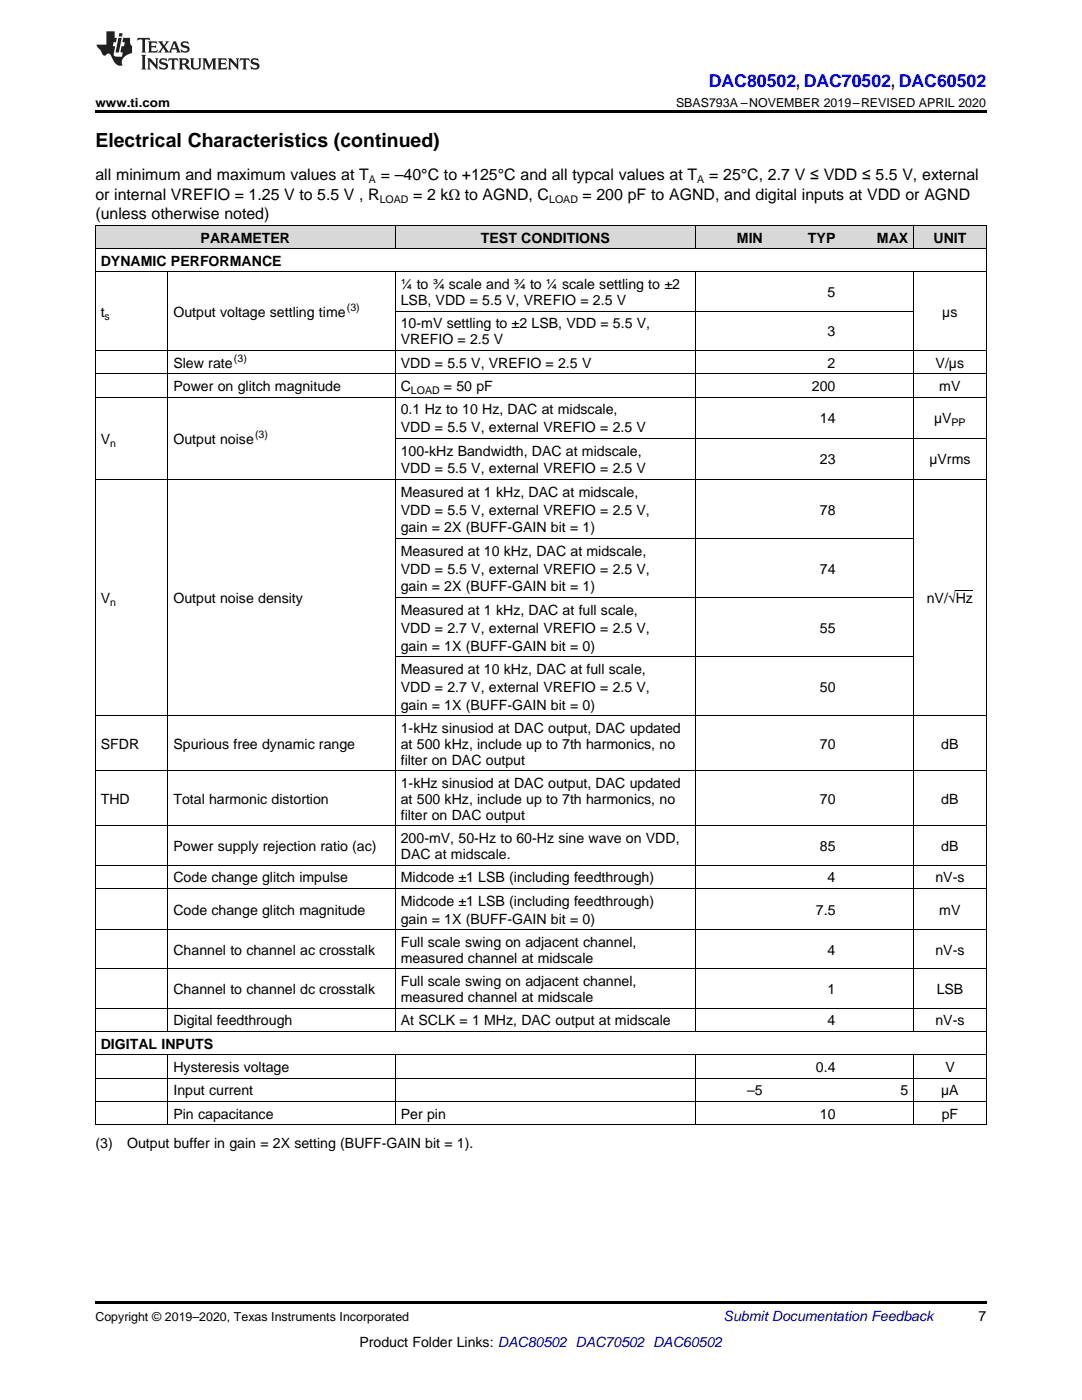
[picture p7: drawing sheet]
<svg xmlns="http://www.w3.org/2000/svg" width="216mm" height="279mm" viewBox="0 0 216 279" stroke-linecap="round" stroke-linejoin="round" font-family="sans-serif">
<defs><g id="words">
<text font-size="3.9" x="19" y="29.3">Electrical Characteristics (continued)</text>
<text font-size="3.5" fill="#00f" x="141.4" y="17.3">DAC80502, DAC70502, DAC60502</text>
<g font-size="3.2">
<text x="19" y="36">all minimum and maximum values at T</text>
<text x="76" y="36">= –40°C to +125°C and all typcal values at T</text>
<text x="141.5" y="36">= 25°C, 2.7 V ≤ VDD ≤ 5.5 V, external</text>
<text x="19" y="39.9">or internal VREFIO = 1.25 V to 5.5 V , R</text>
<text x="82.5" y="39.9">= 2 kΩ to AGND, C</text>
<text x="116.2" y="39.9">= 200 pF to AGND, and digital inputs at VDD or AGND</text>
<text x="19" y="43.7">(unless otherwise noted)</text>
</g>
<g font-size="2.8">
<text x="20.1" y="53.1">DYNAMIC PERFORMANCE</text>
<text x="40" y="48.4">PARAMETER</text>
<text x="96" y="48.4">TEST CONDITIONS</text>
<text x="147" y="48.4">MIN</text>
<text x="161.2" y="48.4">TYP</text>
<text x="175" y="48.4">MAX</text>
<text x="186.3" y="48.4">UNIT</text>
<text x="80" y="57.7">¼ to ¾ scale and ¾ to ¼ scale settling to ±2</text>
<text x="165.1" y="59.3">5</text>
<text x="20.1" y="63.2">t</text>
<text x="34.6" y="63.2">Output voltage settling time</text>
<text x="80" y="60.9">LSB, VDD = 5.5 V, VREFIO = 2.5 V</text>
<text x="80" y="65.5">10-mV settling to ±2 LSB, VDD = 5.5 V,</text>
<text x="188" y="63.2">µs</text>
<text x="80" y="68.7">VREFIO = 2.5 V</text>
<text x="165.1" y="67.1">3</text>
<text x="34.6" y="73.4">Slew rate</text>
<text x="80" y="73.4">VDD = 5.5 V, VREFIO = 2.5 V</text>
<text x="165.1" y="73.4">2</text>
<text x="186.7" y="73.4">V/µs</text>
<text x="34.6" y="78">Power on glitch magnitude</text>
<text x="80" y="78">C</text>
<text x="80" y="82.7">0.1 Hz to 10 Hz, DAC at midscale,</text>
<text x="88.6" y="78">= 50 pF</text>
<text x="162" y="78">200</text>
<text x="187.4" y="78">mV</text>
<text x="20.1" y="88.6">V</text>
<text x="34.6" y="88.6">Output noise</text>
<text x="80" y="86.3">VDD = 5.5 V, external VREFIO = 2.5 V</text>
<text x="163.6" y="84.5">14</text>
<text x="186.4" y="84.5">µV</text>
<text x="80" y="90.9">100-kHz Bandwidth, DAC at midscale,</text>
<text x="80" y="94.5">VDD = 5.5 V, external VREFIO = 2.5 V</text>
<text x="163.6" y="92.7">23</text>
<text x="185.5" y="92.7">µVrms</text>
<text x="80" y="99.1">Measured at 1 kHz, DAC at midscale,</text>
<text x="80" y="102.7">VDD = 5.5 V, external VREFIO = 2.5 V,</text>
<text x="80" y="106.3">gain = 2X (BUFF-GAIN bit = 1)</text>
<text x="163.6" y="102.7">78</text>
<text x="80" y="110.9">Measured at 10 kHz, DAC at midscale,</text>
<text x="80" y="114.5">VDD = 5.5 V, external VREFIO = 2.5 V,</text>
<text x="80" y="118">gain = 2X (BUFF-GAIN bit = 1)</text>
<text x="163.6" y="114.5">74</text>
<text x="20.1" y="120.4">V</text>
<text x="34.6" y="120.4">Output noise density</text>
<text x="80" y="122.7">Measured at 1 kHz, DAC at full scale,</text>
<text x="184.9" y="120.4">nV/√Hz</text>
<text x="80" y="126.3">VDD = 2.7 V, external VREFIO = 2.5 V,</text>
<text x="80" y="129.8">gain = 1X (BUFF-GAIN bit = 0)</text>
<text x="163.6" y="126.3">55</text>
<text x="80" y="134.5">Measured at 10 kHz, DAC at full scale,</text>
<text x="80" y="138">VDD = 2.7 V, external VREFIO = 2.5 V,</text>
<text x="80" y="141.6">gain = 1X (BUFF-GAIN bit = 0)</text>
<text x="163.6" y="138">50</text>
<text x="20.1" y="149.4">SFDR</text>
<text x="34.6" y="149.4">Spurious free dynamic range</text>
<text x="80" y="146.3">1-kHz sinusiod at DAC output, DAC updated</text>
<text x="80" y="149.4">at 500 kHz, include up to 7th harmonics, no</text>
<text x="163.6" y="149.4">70</text>
<text x="187.8" y="149.4">dB</text>
<text x="80" y="152.6">filter on DAC output</text>
<text x="20.1" y="160.4">THD</text>
<text x="34.6" y="160.4">Total harmonic distortion</text>
<text x="80" y="157.3">1-kHz sinusiod at DAC output, DAC updated</text>
<text x="80" y="160.4">at 500 kHz, include up to 7th harmonics, no</text>
<text x="163.6" y="160.4">70</text>
<text x="187.8" y="160.4">dB</text>
<text x="80" y="163.6">filter on DAC output</text>
<text x="34.6" y="169.9">Power supply rejection ratio (ac)</text>
<text x="80" y="168.3">200-mV, 50-Hz to 60-Hz sine wave on VDD,</text>
<text x="80" y="171.4">DAC at midscale.</text>
<text x="163.6" y="169.9">85</text>
<text x="187.8" y="169.9">dB</text>
<text x="34.6" y="176.1">Code change glitch impulse</text>
<text x="80" y="176.1">Midcode ±1 LSB (including feedthrough)</text>
<text x="165.1" y="176.1">4</text>
<text x="186.7" y="176.1">nV-s</text>
<text x="34.6" y="182.5">Code change glitch magnitude</text>
<text x="80" y="180.8">Midcode ±1 LSB (including feedthrough)</text>
<text x="80" y="184.3">gain = 1X (BUFF-GAIN bit = 0)</text>
<text x="162.8" y="182.5">7.5</text>
<text x="187.4" y="182.5">mV</text>
<text x="34.6" y="190.6">Channel to channel ac crosstalk</text>
<text x="80" y="189">Full scale swing on adjacent channel,</text>
<text x="165.1" y="190.6">4</text>
<text x="186.7" y="190.6">nV-s</text>
<text x="80" y="192.2">measured channel at midscale</text>
<text x="80" y="196.8">Full scale swing on adjacent channel,</text>
<text x="34.6" y="198.4">Channel to channel dc crosstalk</text>
<text x="80" y="200">measured channel at midscale</text>
<text x="165.1" y="198.4">1</text>
<text x="186.9" y="198.4">LSB</text>
<text x="20.1" y="209.3">DIGITAL INPUTS</text>
<text x="34.6" y="204.6">Digital feedthrough</text>
<text x="80" y="204.6">At SCLK = 1 MHz, DAC output at midscale</text>
<text x="165.1" y="204.6">4</text>
<text x="186.7" y="204.6">nV-s</text>
<text x="34.6" y="214">Hysteresis voltage</text>
<text x="162.8" y="214">0.4</text>
<text x="188.6" y="214">V</text>
<text x="34.6" y="218.6">Input current</text>
<text x="149.1" y="218.6">–5</text>
<text x="179.7" y="218.6">5</text>
<text x="187.8" y="218.6">µA</text>
<text x="34.6" y="223.3">Pin capacitance</text>
<text x="80" y="223.3">Per pin</text>
<text x="163.6" y="223.3">10</text>
<text x="187.9" y="223.3">pF</text>
<text x="19" y="229.1">(3)</text>
<text x="25.4" y="229.1">Output buffer in gain = 2X setting (BUFF-GAIN bit = 1).</text>
<text x="195.3" y="263.6">7</text>
<text x="71.7" y="268.9">Product Folder Links: DAC80502 DAC70502 DAC60502</text>
</g>
<text font-size="2.8" fill="#0000c8" x="144.4" y="263.6">Submit Documentation Feedback</text>
<g font-size="2.5">
<text x="19" y="21.4">www.ti.com</text>
<text x="134.9" y="21.4">SBAS793A –NOVEMBER 2019–REVISED APRIL 2020</text>
<text x="19" y="263.6">Copyright © 2019–2020, Texas Instruments Incorporated</text>
</g>
<g font-size="2.1">
<text x="73.6" y="36.6">A</text>
<text x="75.8" y="40.5">LOAD</text>
<text x="109.6" y="40.5">LOAD</text>
<text x="139.1" y="36.6">A</text>
<text x="20.9" y="63.8">s</text>
<text x="69.2" y="62.1">(3)</text>
<text x="46.7" y="72.2">(3)</text>
<text x="82" y="78.6">LOAD</text>
<text x="22" y="89.1">n</text>
<text x="50.9" y="87.5">(3)</text>
<text x="189.9" y="85">PP</text>
<text x="22" y="120.9">n</text>
</g>
</g></defs>
<g fill="#d8d8d8">
<path d="M19 45h14.5v4.7h-14.5z"/>
<path d="M33.5 45h45.4v4.7h-45.4z"/>
<path d="M78.9 45h59.9v4.7h-59.9z"/>
<path d="M138.8 45h14.5v4.7h-14.5z"/>
<path d="M153.3 45h14.5v4.7h-14.5z"/>
<path d="M167.8 45h14.5v4.7h-14.5z"/>
<path d="M182.3 45h14.5v4.7h-14.5z"/>
</g>
<path d="M19 22h177.8v.5h-177.8zM19 259.7h177.8v.5h-177.8z" fill="#000"/>
<g fill="none" stroke="#000" stroke-width=".2">
<path d="M19 54.3h177.8M19 49.6h177.8M19 45h177.8M19.1 45v179.5M33.5 54.3v151.6M78.9 45v4.7M78.9 54.3v151.6M138.7 45v4.7M138.7 54.3v151.6M182.3 45v4.7M182.3 54.3v151.6M196.8 45v179.5"/>
<path d="M19 79.3h177.8M19 74.6h177.8M19 69.9h177.8M78.9 62.1h103.4M19 95.7h177.8M78.9 87.5h117.9M78.9 119.3h103.4M78.9 107.5h103.4M78.9 131h103.4M19 153.8h177.8M19 142.8h177.8M19 177.3h177.8"/>
<path d="M19 172.7h177.8M19 164.8h177.8M19 193.4h177.8M19 185.5h177.8M19 219.8h177.8M19 215.2h177.8M19 210.5h177.8M19 205.9h177.8M19 201.2h177.8M33.5 210.5v14M78.9 210.5v14M138.7 210.5v14"/>
<path d="M182.3 210.5v14M19 224.5h177.8"/>
</g>
<g fill="#231f20">
<path d="M27.5 7.6l-.1 .5 .4-.2h.6v.1v2.1l-.2 .4h1l-.3-.4v-2.1l.1-.1h.5l.5 .2-.2-.5zM29.5 8.3l.2 .3v1.5l-.2 .4h1.8l.2-.6a1.04 1.04 0 0 1-1.3 .2v-.7h.6l.3 .2v-.6l-.3 .2h-.6v-.6l.8-.1 .4 .3-.2-.5zM31.5 8.3l.9 1.1-.9 1.1h.8l-.2-.2 .5-.7 .4 .7-.2 .2h1.5l-.1-.2 .1-.4h.9l.1 .4-.2 .2h1l-.3-.3-.7-1.9h-.5l-.9 2-.8-1 .9-1h-.8l.1 .3-.3 .5-.4-.6 .2-.2zM34.7 8.6l.4 1h-.7zM36.3 8.4a.63 .63 0 0 0-.2 .7 .63 .63 0 0 0 .6 .4l.6 .2 .1 .2a.75 .75 0 0 1-.7 .4 .75 .75 0 0 1-.6-.5l.1 .7 .1-.1a1.11 1.11 0 0 0 1.5-.6 1.13 1.13 0 0 0-1.2-.8l-.1-.4a1.04 1.04 0 0 1 1.2 .2l-.2-.5-.1 .1-.5-.2zM28.2 10.9l.2 .4v2.2l-.2 .4h1l-.3-.4v-2.2l.3-.4zM29.3 11.6l.3 .4v1.5l-.3 .4h.8l-.2-.4v-1.3l1.5 1.7v-1.9l.2-.4h-.7l.2 .4v.9l-1.1-1.3zM32 11.8a.62 .62 0 0 0-.2 .7 .62 .62 0 0 0 .6 .4l.6 .1 .1 .3a.76 .76 0 0 1-.7 .3 .76 .76 0 0 1-.6-.4l.1 .7 .1-.1a1.11 1.11 0 0 0 1.5-.6 1.13 1.13 0 0 0-1.2-.8l-.1-.4a1.04 1.04 0 0 1 1.2 .2l-.2-.6-.1 .1-.5-.1zM33.7 11.6l-.2 .6a.61 .61 0 0 1 .8-.3v1.6l-.2 .4h.9l-.2-.4v-1.6a.63 .63 0 0 1 .8 .3l-.2-.6zM35.6 11.6l.3 .4v1.5l-.3 .4h1l-.2-.2v-.8l.5 .2a.76 .76 0 0 0 1.2 .7l-1-1a.58 .58 0 0 0 .6-.5 .58 .58 0 0 0-.5-.6zM36.4 11.9h.1a.45 .45 0 0 1 .5 .1 .45 .45 0 0 1 .1 .5l-.7 .2zM37.9 11.6l.2 .2a2.17 2.17 0 0 0 .3 1.9 .99 .99 0 0 0 1.6-.6v-1.1l.2-.4h-.7l.2 .2a1.92 1.92 0 0 1-.2 1.8 .6 .6 0 0 1-.9-.5v-1.1l.2-.4zM40.4 11.6l.2 .4v1.5l-.2 .4h.7l-.2-.4v-1.4l.8 1.8 .8-1.8v1.4l-.2 .4h.9l-.2-.4v-1.5l.2-.4h-.8l-.6 1.5-.6-1.5zM43.4 11.6l.2 .4v1.5l-.2 .4h1.8l.2-.6a1.04 1.04 0 0 1-1.3 .1v-.6h.5l.4 .2v-.6l-.4 .2h-.5v-.7h.8l.3 .3-.1-.6zM45.5 11.6l.2 .4v1.5l-.2 .4h.7l-.2-.4v-1.3l1.5 1.7v-1.9l.2-.4h-.7l.2 .4v.9l-1.1-1.3zM47.9 11.6l-.1 .6a.61 .61 0 0 1 .8-.3v1.6l-.3 .4h1l-.3-.4 .1-1.6a.63 .63 0 0 1 .7 .3l-.1-.6zM50.2 11.8a.62 .62 0 0 0-.2 .7 .62 .62 0 0 0 .6 .4l.6 .1 .2 .3a.76 .76 0 0 1-.8 .3 .76 .76 0 0 1-.6-.4l.1 .7 .2-.1a1.11 1.11 0 0 0 1.5-.6 1.13 1.13 0 0 0-1.3-.8l-.1-.4a1.04 1.04 0 0 1 1.2 .2l-.1-.6-.2 .1-.5-.1z"/>
<path d="M21.2 6.3v2.6h-1.9l.1 .4 .7 .9a.91 .91 0 0 0 1 .8 .56 .56 0 0 1 .5-.3 .56 .56 0 0 1 .5 .3l.4 .8a1.53 1.53 0 0 0 1.9 1.2 1.54 1.54 0 0 1 1-2.1l.9-.3v-1.4a1.52 1.52 0 0 1-.3-1.6h-1.4l-.2 .8h.5l-.2 .8h-.4l-.2 1v.2l.4 .1-.2 .8a1.93 1.93 0 0 1-1.6-.3l.3-1.8h-.5l.2-.8h.4l.2-.8h-.4v-1.3zM23.6 7.6l-.6 2.9h.7l.6-2.9zM23.8 6.6l-.1 .7h.6l.2-.7z"/>
</g>
<path d="M190.7 117.9h3.4" fill="none" stroke="#000" stroke-width=".2"/>
<use href="#words"/>
</svg>
